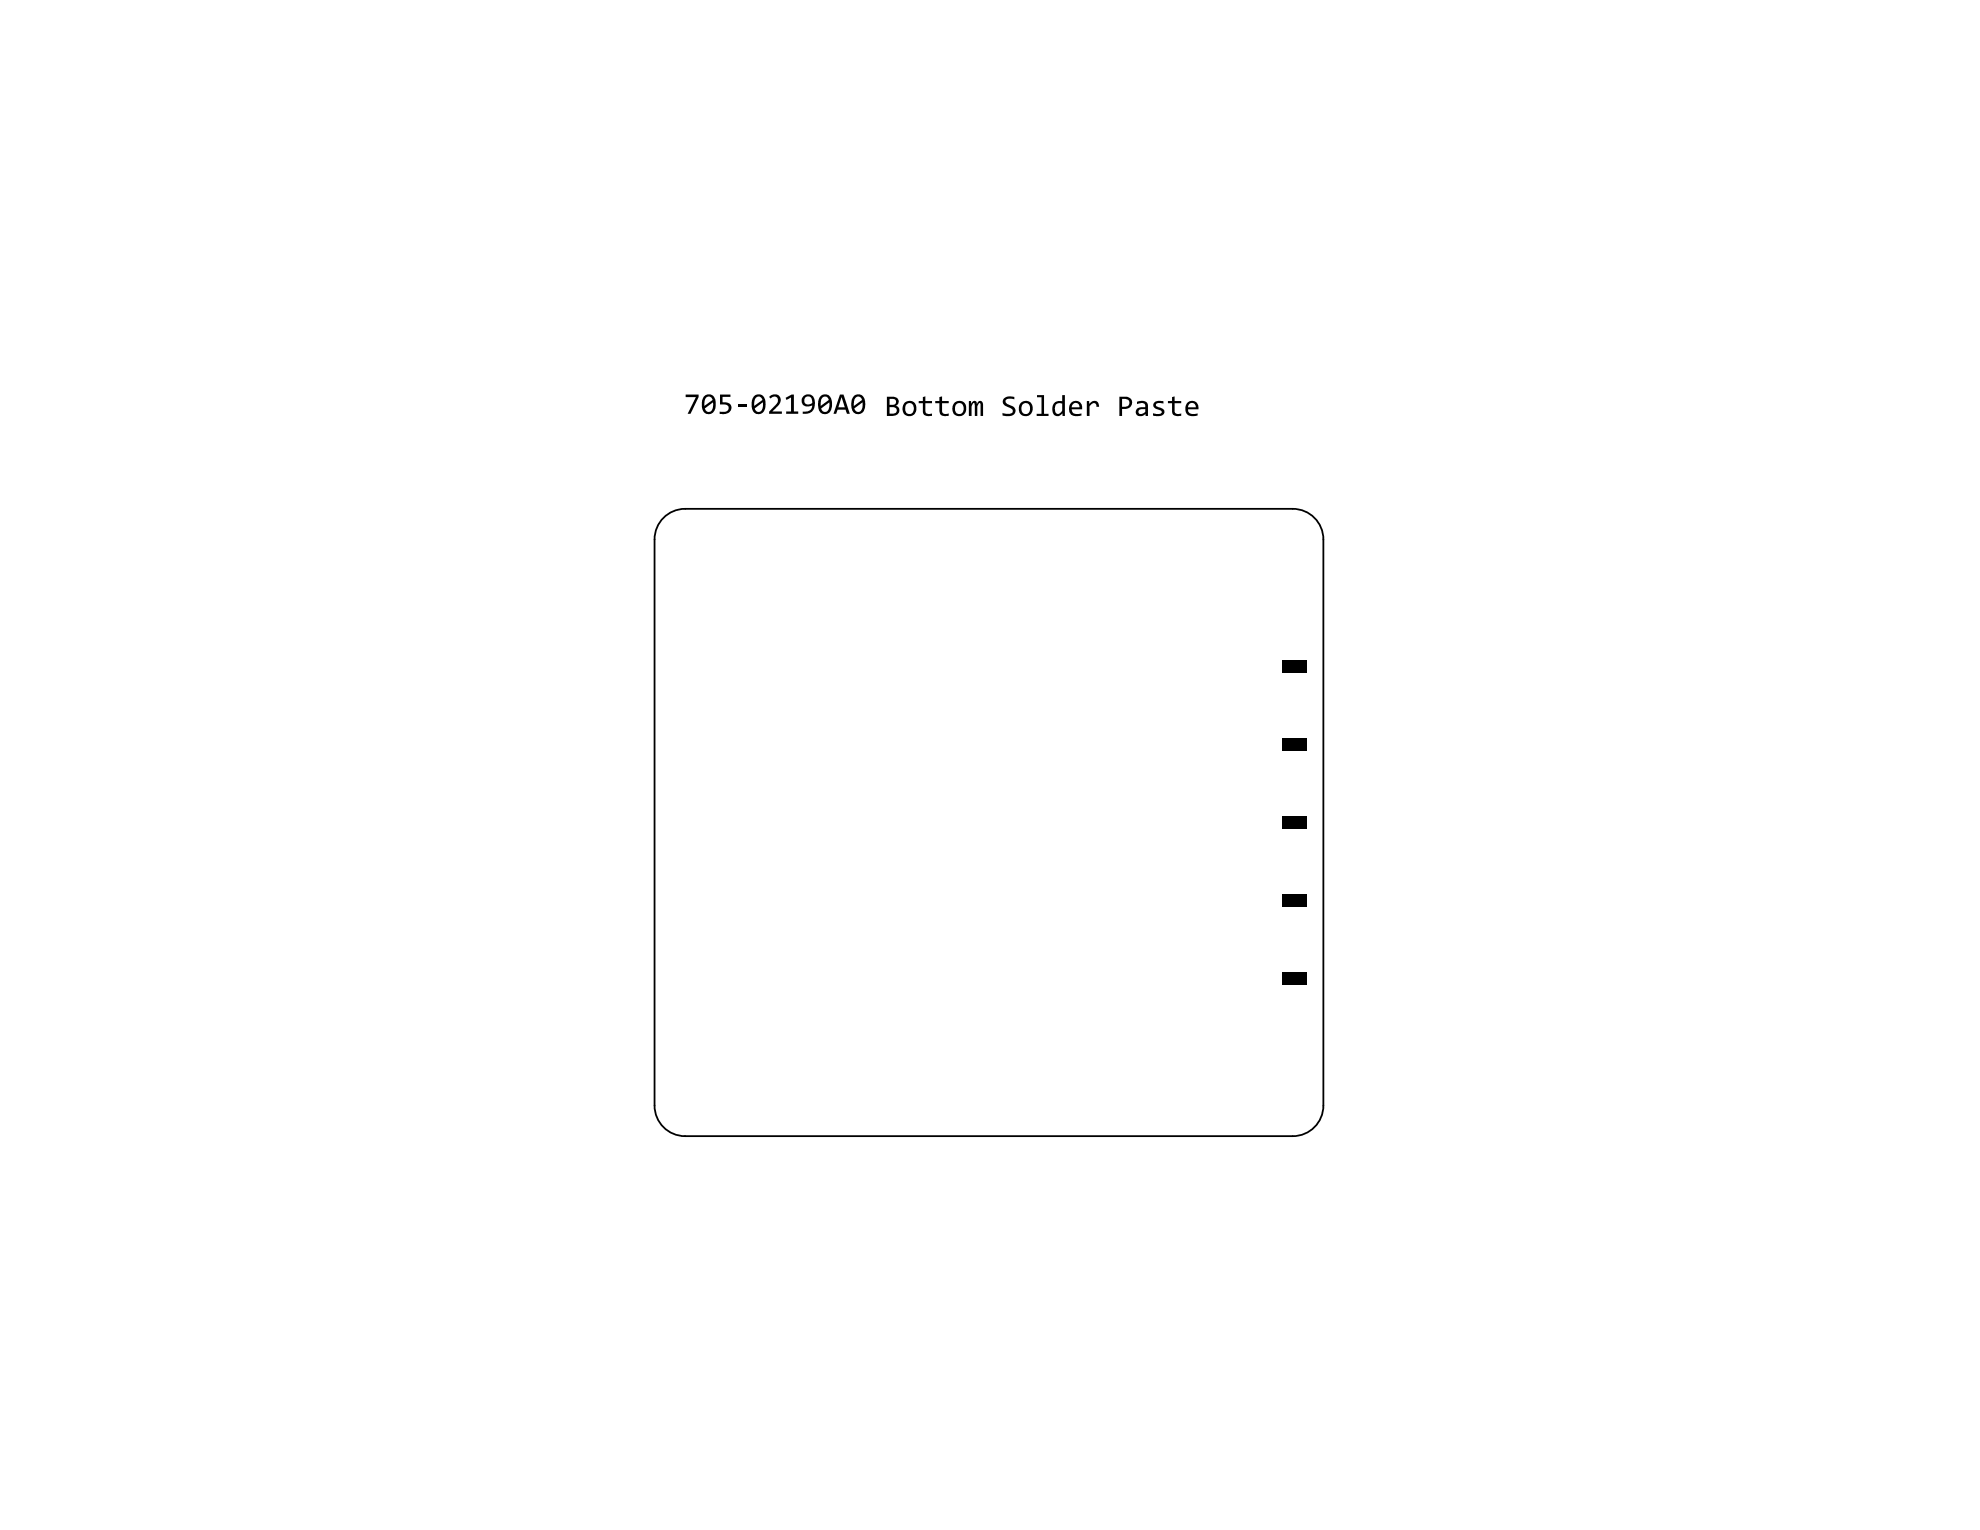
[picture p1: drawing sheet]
<svg xmlns="http://www.w3.org/2000/svg" width="279mm" height="216mm" viewBox="0 0 279 216" stroke-linecap="round" stroke-linejoin="round" font-family="sans-serif">
<g fill="#000">
<path d="M96.8 55.7h1.8v.3l-1.2 2.4h-.4l1.2-2.4h-1.4zM101.6 55.7h1.5v.3h-1.1v.8h.7a.83 .83 0 0 1 .5 1 .83 .83 0 0 1-1 .6h-.7v-.3h.7a.54 .54 0 0 0 .6-.5 .54 .54 0 0 0-.7-.5h-.5zM104.1 57.1h1.2v.3h-1.2zM108.6 56a.89 .89 0 0 1 1.4-.1 .89 .89 0 0 1-.2 1.3l-.8 .9h1.3v.3h-1.8v-.3l1.1-1.1 .2-.4a.55 .55 0 0 0-.4-.7 .55 .55 0 0 0-.7 .3zM110.9 56.1l.8-.4h.3v2.4h.6v.3h-1.7v-.3h.7v-2l-.6 .3zM129.6 56.6h.6v-.6l.4-.1v.7h.9v.3h-.9v1.1a.53 .53 0 0 0 .3 .4 .53 .53 0 0 0 .5 0l.1-.1v.4h-.3a.73 .73 0 0 1-1-.7v-1.1h-.6zM132 56.6h.6v-.6l.3-.1v.7h1v.3h-1v1.1a.58 .58 0 0 0 1 .3v.4h-.4a.73 .73 0 0 1-.9-.7v-1.1h-.6zM136.7 56.6h.3v.4l.1-.1a.4 .4 0 0 1 .4-.3 .4 .4 0 0 1 .4 .4l.2-.3a.39 .39 0 0 1 .4-.1 .39 .39 0 0 1 .2 .5v1.6h-.3v-1.5a.19 .19 0 0 0-.1-.3 .19 .19 0 0 0-.3 .2l-.1 .3v1.3h-.3l-.1-1.6a.18 .18 0 0 0-.1-.2 .18 .18 0 0 0-.2 .2l-.1 .3v1.3h-.4zM141.6 56.3l.1-.1a1.68 1.68 0 0 1 1.4-.2v.3h-.3a.61 .61 0 0 0-.9 .4l.2 .3 1 .5a.75 .75 0 0 1 .1 .9 .75 .75 0 0 1-.8 .3l-.9-.1v-.3l1 .1a.39 .39 0 0 0 .4-.3 .39 .39 0 0 0-.2-.4l-.8-.4-.4-.4v-.3zM146.3 55.8h1v2.6h.7v.3h-1.7v-.3h.7v-2.3h-.7zM153.4 56.6h.3v.4a.72 .72 0 0 1 .9-.4 .72 .72 0 0 1 .5 .8h-.4a.43 .43 0 0 0-.3-.5 .43 .43 0 0 0-.5 .3l-.2 .2v1.3h-.3zM162.9 56.8l.5-.2h.8v.3h-.5a.38 .38 0 0 0-.4 0 .38 .38 0 0 0-.2 .4l.9 .3a.58 .58 0 0 1 .3 .8 .58 .58 0 0 1-.7 .3l-.9-.1v-.3l.7 .1a.32 .32 0 0 0 .4 0 .32 .32 0 0 0 .1-.4l-.8-.3a.54 .54 0 0 1-.2-.9z"/>
<path d="M164.8 56.6h.6v-.6l.3-.1v.7h1v.3h-1v1.1a.58 .58 0 0 0 1 .3v.4h-.3a.71 .71 0 0 1-1-.7v-1.1h-.6z"/>
<path d="M99.6 56.1l-.2 .5v.7l1.1-.9a.52 .52 0 0 0-.3-.4 .52 .52 0 0 0-.6 .1zM99.5 57.6l.1 .3a.59 .59 0 0 0 .7 .2 .59 .59 0 0 0 .3-.7v-.6zM99.3 56a.97 .97 0 0 1 1.2-.3 .97 .97 0 0 1 .5 1.1v.3a1.02 1.02 0 0 1-.4 1.1 1.02 1.02 0 0 1-1.2 0l-.2-.3-.2-.5 .1-.8z"/>
<path d="M106.6 56.1l-.2 .5v.7l1.2-.9a.54 .54 0 0 0-1-.3zM106.5 57.6l.1 .2a.47 .47 0 0 0 .5 .3h.2l.2-.3 .2-.5-.1-.5zM106.3 56a.96 .96 0 0 1 1.2-.3 .96 .96 0 0 1 .5 1.1v.8a.96 .96 0 0 1-1.1 .8 .96 .96 0 0 1-.8-1.1v-.7z"/>
<path d="M113.6 56.1l-.1 .4a.45 .45 0 0 0 .5 .6l.2-.1a.41 .41 0 0 0 .4-.2 .41 .41 0 0 0 0-.4l-.2-.3a.53 .53 0 0 0-.6-.1zM113.3 56l.2-.2a.98 .98 0 0 1 1 0 .98 .98 0 0 1 .5 1v.1a1.3 1.3 0 0 1-1.5 1.5h-.2v-.3h.6l.4-.2 .3-.4v-.3l-.5 .2a.84 .84 0 0 1-.9-.4 .84 .84 0 0 1 .1-1z"/>
<path d="M116 56.1l-.2 .5v.7l1.2-.9-.4-.4h-.4zM115.9 57.6a.57 .57 0 0 0 .6 .5 .57 .57 0 0 0 .5-.6v-.7zM115.7 56a.95 .95 0 0 1 1.1-.3 .95 .95 0 0 1 .6 1v.8a.96 .96 0 0 1-1.1 .9 .96 .96 0 0 1-.8-1.1v-.6z"/>
<path d="M118.8 56l-.5 1.5h.9zM118.5 55.7h.5l.9 2.7h-.4l-.2-.6h-1.1l-.2 .6h-.4z"/>
<path d="M120.7 56.1l-.2 .5v.7l1.1-.9a.52 .52 0 0 0-.4-.4 .52 .52 0 0 0-.5 .1zM120.6 57.6v.1a.57 .57 0 0 0 .7 .4 .57 .57 0 0 0 .4-.6v-.7zM120.4 56a.96 .96 0 0 1 1.2-.3 .96 .96 0 0 1 .5 1.1v.7a.97 .97 0 0 1-1.1 .9 .97 .97 0 0 1-.9-1.1l.1-.8z"/>
<path d="M125.5 56.3v.8h.4a.42 .42 0 0 0 .5-.4 .42 .42 0 0 0-.4-.4zM125.5 57.5v.9h.5a.47 .47 0 0 0 .5-.5 .47 .47 0 0 0-.5-.4zM125.1 56h.9a.67 .67 0 0 1 .8 .4 .67 .67 0 0 1-.4 .9l.4 .2a.84 .84 0 0 1-.1 .9 .84 .84 0 0 1-.8 .3h-.8z"/>
<path d="M127.9 57l-.1 .3-.1 .4a.63 .63 0 0 0 .7 .7 .63 .63 0 0 0 .6-.8l-.1-.2a.58 .58 0 0 0-.4-.5 .58 .58 0 0 0-.6 .1zM127.7 56.8a1.01 1.01 0 0 1 1.3 0 1.01 1.01 0 0 1 .3 1.2l-.1 .1a1.01 1.01 0 0 1-1.3 .5 1.01 1.01 0 0 1-.5-1.4z"/>
<path d="M134.9 57.1l-.1 .6a.63 .63 0 0 0 .6 .7 .63 .63 0 0 0 .6-.8v-.2a.59 .59 0 0 0-.5-.5 .59 .59 0 0 0-.6 .2zM134.7 56.8a1.02 1.02 0 0 1 1.3 0 1.02 1.02 0 0 1 .3 1.2l-.1 .2a1 1 0 0 1-1.3 .4 1 1 0 0 1-.5-1.3z"/>
<path d="M144.4 57l-.2 .5a.66 .66 0 0 0 .1 .7 .66 .66 0 0 0 .8 .1l.2-.3v-.5a.62 .62 0 0 0-.3-.6 .62 .62 0 0 0-.6 .1zM144 56.9l.5-.3a1.08 1.08 0 0 1 1.2 .7 1.08 1.08 0 0 1-.4 1.2 1.02 1.02 0 0 1-1.2 0 1.02 1.02 0 0 1-.3-1.2z"/>
<path d="M148.7 56.9a1.1 1.1 0 0 1 1.2-.3v-.8h.4v2.9h-.4v-.4a.76 .76 0 0 1-.9 .4 .76 .76 0 0 1-.5-.9l.1-.6zM149 57.1l-.1 .4a.72 .72 0 0 0 .4 .9l.4-.2 .2-.3-.1-1a.7 .7 0 0 0-.8 .2z"/>
<path d="M151.4 57l-.2 .5h1.1l-.1-.4-.1-.1a.49 .49 0 0 0-.7 0zM151.2 56.8a.94 .94 0 0 1 1.1-.1 .94 .94 0 0 1 .4 1.1h-1.5a.8 .8 0 0 0 1.3 .6l.1-.1v.3l-.5 .1a1.1 1.1 0 0 1-1.2-.6 1.1 1.1 0 0 1 .3-1.3z"/>
<path d="M158.3 56.3v1.1h.4a.57 .57 0 0 0 .7-.6 .57 .57 0 0 0-.7-.5zM158 56h1.2a.87 .87 0 0 1 .5 1.1 .87 .87 0 0 1-1 .6h-.4v1h-.3z"/>
<path d="M160.7 57.8v.1a.37 .37 0 0 0 .1 .5 .37 .37 0 0 0 .5-.1l.3-.2v-.4zM160.4 56.7l.9-.1 .4 .1 .2 .2 .1 1.8h-.3l-.1-.3-.4 .3a.65 .65 0 0 1-.9-.5 .65 .65 0 0 1 .7-.7h.6v-.2a.52 .52 0 0 0-.8-.4l-.4 .1z"/>
<path d="M167.8 57l-.1 .5h1v-.3a.52 .52 0 0 0-.9-.2zM167.5 56.9a.92 .92 0 0 1 1.2-.2 .92 .92 0 0 1 .4 1.1h-1.4a.8 .8 0 0 0 1.2 .6l.1-.1v.3l-.6 .1a1.09 1.09 0 0 1-1.1-.6 1.09 1.09 0 0 1 .2-1.2z"/>
</g>
<path d="M93.4 73.3a4.3 4.3 0 0 1 3.3-1.5h85.7a4.3 4.3 0 0 1 4.3 4.3v79.9a4.3 4.3 0 0 1-4.3 4.3h-85.7a4.3 4.3 0 0 1-4.3-4.3v-79.9a4.3 4.3 0 0 1 1-2.8z" fill="none" stroke="#000" stroke-width=".25"/>
<g fill="#000">
<path d="M180.9 93.2h3.5v1.7h-3.5z" fill-rule="evenodd"/>
<path d="M180.9 115.2h3.5v1.7h-3.5z" fill-rule="evenodd"/>
<path d="M180.9 104.2h3.5v1.7h-3.5z" fill-rule="evenodd"/>
<path d="M180.9 137.2h3.5v1.7h-3.5z" fill-rule="evenodd"/>
<path d="M180.9 126.2h3.5v1.7h-3.5z" fill-rule="evenodd"/>
</g>
</svg>
